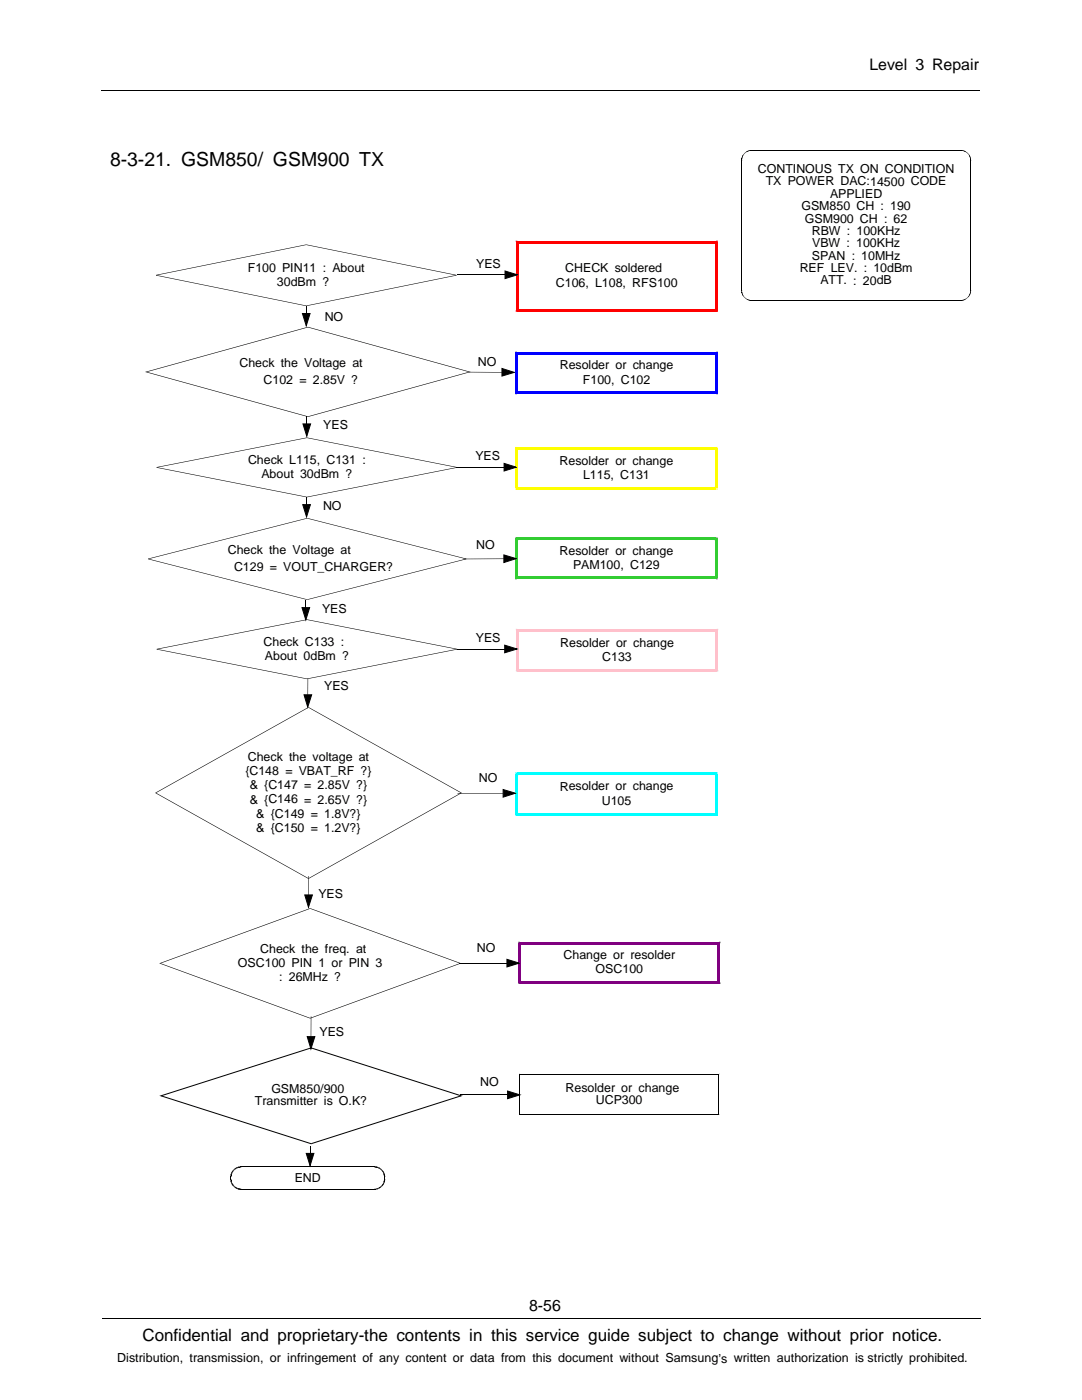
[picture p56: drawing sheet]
<svg xmlns="http://www.w3.org/2000/svg" width="216mm" height="279mm" viewBox="0 0 216 279" stroke-linecap="round" stroke-linejoin="round" font-family="sans-serif">
<defs><g id="words">
<text font-size="3.9" x="21.9" y="33.1">8-3-21. GSM850/ GSM900 TX</text>
<text font-size="3.4" x="28.4" y="267.7">Confidential and proprietary-the contents in this service guide subject to change without prior notice.</text>
<g font-size="3.2">
<text x="173.5" y="14">Level 3 Repair</text>
<text x="105.6" y="261.6">8-56</text>
</g>
<g font-size="2.5">
<text x="151.2" y="34.5">CONTINOUS TX ON CONDITION</text>
<text x="152.8" y="37">TX POWER DAC:14500 CODE</text>
<text x="159.9" y="42">GSM850 CH : 190</text>
<text x="165.6" y="39.5">APPLIED</text>
<text x="160.6" y="44.4">GSM900 CH : 62</text>
<text x="162" y="46.9">RBW : 100KHz</text>
<text x="95" y="53.4">YES</text>
<text x="162" y="51.8">SPAN : 10MHz</text>
<text x="162.1" y="49.4">VBW : 100KHz</text>
<text x="49.4" y="54.2">F100 PIN11 : About</text>
<text x="55.3" y="57">30dBm ?</text>
<text x="110.9" y="57.2">C106, L108, RFS100</text>
<text x="112.8" y="54.4">CHECK soldered</text>
<text x="159.6" y="54.3">REF LEV. : 10dBm</text>
<text x="163.7" y="56.8">ATT. : 20dB</text>
<text x="64.8" y="64">NO</text>
<text x="47.8" y="73.2">Check the Voltage at</text>
<text x="52.6" y="76.7">C102 = 2.85V ?</text>
<text x="95.3" y="73">NO</text>
<text x="111.7" y="73.7">Resolder or change</text>
<text x="116.3" y="76.5">F100, C102</text>
<text x="64.5" y="85.6">YES</text>
<text x="49.5" y="92.5">Check L115, C131 :</text>
<text x="52.2" y="95.4">About 30dBm ?</text>
<text x="94.8" y="91.9">YES</text>
<text x="111.7" y="92.8">Resolder or change</text>
<text x="116.3" y="95.6">L115, C131</text>
<text x="64.5" y="101.7">NO</text>
<text x="45.4" y="110.5">Check the Voltage at</text>
<text x="95" y="109.6">NO</text>
<text x="111.7" y="110.7">Resolder or change</text>
<text x="114.3" y="113.5">PAM100, C129</text>
<text x="46.7" y="114">C129 = VOUT_CHARGER?</text>
<text x="64.3" y="122.3">YES</text>
<text x="52.6" y="128.8">Check C133 :</text>
<text x="52.9" y="131.7">About 0dBm ?</text>
<text x="95" y="128.2">YES</text>
<text x="111.8" y="129.1">Resolder or change</text>
<text x="120.2" y="131.8">C133</text>
<text x="64.7" y="137.7">YES</text>
<text x="49" y="154.7">{C148 = VBAT_RF ?}</text>
<text x="49.4" y="151.9">Check the voltage at</text>
<text x="49.8" y="157.5">&amp; {C147 = 2.85V ?}</text>
<text x="49.8" y="160.4">&amp; {C146 = 2.65V ?}</text>
<text x="95.6" y="156.1">NO</text>
<text x="111.7" y="157.8">Resolder or change</text>
<text x="120.1" y="160.6">U105</text>
<text x="51.1" y="163.2">&amp; {C149 = 1.8V?}</text>
<text x="51.1" y="166">&amp; {C150 = 1.2V?}</text>
<text x="63.6" y="179.2">YES</text>
<text x="51.9" y="190.1">Check the freq. at</text>
<text x="95.1" y="189.9">NO</text>
<text x="112.5" y="191.4">Change or resolder</text>
<text x="47.5" y="192.9">OSC100 PIN 1 or PIN 3</text>
<text x="55.7" y="195.8">: 26MHz ?</text>
<text x="118.9" y="194.2">OSC100</text>
<text x="63.8" y="206.8">YES</text>
<text x="50.9" y="220.6">Transmitter is O.K?</text>
<text x="54.1" y="218.1">GSM850/900</text>
<text x="95.8" y="216.6">NO</text>
<text x="112.9" y="217.9">Resolder or change</text>
<text x="118.9" y="220.3">UCP300</text>
<text x="58.8" y="235.8">END</text>
<text x="23.4" y="271.9">Distribution, transmission, or infringement of any content or data from this document without Samsung’s written authorization is strictly prohibited.</text>
</g>
</g></defs>
<path d="M20.2 18.1h175.3M20.4 263h175.3" fill="none" stroke="#000" stroke-width=".2"/>
<g fill="#000">
<path d="M31.1 54.9v.1zM31.2 54.9l29.9 6.1v.1l-30-6.1zM61.1 48.8v.1zM31.1 54.9l30-6.1v.1l-29.9 6.1zM91.1 54.9v.1zM61.1 48.8l30 6.1v.1l-30-6.1zM29.2 74.2l32.3 8.9-.1 .1-32.2-8.9zM61.1 61v.1zM61.1 61l30-6.1v.1l-30 6.1zM61.4 65.2l.1 .1zM29.2 74.2l32.2-9 .1 .1-32.3 9zM61.5 65.2l32.2 9v.1l-32.3-9z"/>
<path d="M61.4 83.1l32.3-8.9v.1l-32.2 8.9zM61.4 83.1l.1 .1zM29.6 111.5v.1zM29.6 111.5l31.7 8.1v.1l-31.7-8.1zM61.3 103.4v.1zM61.3 119.6v.1zM29.6 111.5l31.7-8.1v.1l-31.7 8.1zM61.3 119.6l31.7-8.1v.1l-31.7 8.1zM93 111.5v.1zM61.3 103.4l31.7 8.1v.1l-31.7-8.1z"/>
<path d="M28.9 74.2h.5z" fill-rule="evenodd"/>
<path d="M93.5 74.2h.4z" fill-rule="evenodd"/>
</g>
<g fill="#f00">
<path d="M142.6 48.3h.6v-.3h-.3v.6h-.3z" fill-rule="evenodd"/>
<path d="M142.6 61.6v.3h.6v.3h-.3v-.6z" fill-rule="evenodd"/>
<path d="M102.9 61.9h.6v-.3h-.3v.6h-.3z" fill-rule="evenodd"/>
<path d="M102.9 48h.3v.6h.3v-.3h-.6z" fill-rule="evenodd"/>
</g>
<g fill="#f00">
<path d="M142.6 48.3h.6v13.6h-.6z"/>
<path d="M103.2 61.6h39.7v.6h-39.7z"/>
<path d="M102.9 48.3h.6v13.6h-.6z"/>
<path d="M103.2 48h39.7v.6h-39.7z"/>
</g>
<g fill="#00f">
<path d="M142.9 70.2h.3v.3h-.6v.3h.3z" fill-rule="evenodd"/>
<path d="M142.6 78.1h.3v.6h.3v-.3h-.6z" fill-rule="evenodd"/>
<path d="M102.8 78.4h.6v-.3h-.3v.6h-.3z" fill-rule="evenodd"/>
<path d="M102.8 70.2h.3v.6h.3v-.3h-.6z" fill-rule="evenodd"/>
</g>
<g fill="#00f">
<path d="M142.6 70.5h.6v7.9h-.6z"/>
<path d="M103.1 78.1h39.8v.6h-39.8z"/>
<path d="M102.8 70.5h.6v7.9h-.6z"/>
<path d="M103.1 70.2h39.8v.6h-39.8z"/>
</g>
<g fill="#32cd32">
<path d="M142.9 107.3h.3v.2h-.6v.3h.3z" fill-rule="evenodd"/>
<path d="M142.6 115v.3h.6v.3h-.3v-.6z" fill-rule="evenodd"/>
<path d="M102.8 115.3h.6v-.3h-.3v.6h-.3z" fill-rule="evenodd"/>
<path d="M102.8 107.3h.3v.5h.3v-.3h-.6z" fill-rule="evenodd"/>
</g>
<g fill="#32cd32">
<path d="M142.6 107.5h.6v7.8h-.6z"/>
<path d="M103.1 115h39.8v.6h-39.8z"/>
<path d="M102.8 107.5h.6v7.8h-.6z"/>
<path d="M103.1 107.3h39.8v.5h-39.8z"/>
</g>
<path d="M31.3 93.2v.1zM31.3 93.2l29.9 5.9v.2l-29.9-6zM61.2 87.3v.1zM61.2 99.1l.1 .2zM31.3 93.2l29.9-5.9v.1l-29.9 5.9zM61.2 99.1l30-5.9v.1l-29.9 6zM91.2 93.2v.1zM61.3 87.3l29.9 5.9v.1l-30-5.9z" fill="#000"/>
<g fill="#ff0">
<path d="M142.6 89.5h.6v-.3h-.3v.6h-.3z" fill-rule="evenodd"/>
<path d="M142.6 97.1h.3v.6h.3v-.3h-.6z" fill-rule="evenodd"/>
<path d="M102.8 97.4h.6v-.3h-.3v.6h-.3z" fill-rule="evenodd"/>
<path d="M102.8 89.2v.3h.6v.3h-.3v-.6z" fill-rule="evenodd"/>
</g>
<g fill="#ff0">
<path d="M142.6 89.5h.6v7.9h-.6z"/>
<path d="M103.1 97.1h39.8v.6h-39.8z"/>
<path d="M102.8 89.5h.6v7.9h-.6z"/>
<path d="M103.1 89.2h39.8v.6h-39.8z"/>
</g>
<path d="M91.3 54.9h9.5M100.8 54.1l2.4 .7-2.4 .8zM60.3 62.6h1.6l-.8 2.4zM93.6 74.3h6.6M100.2 73.5l2.4 .8-2.4 .8zM60.5 84.6h1.5l-.8 2.5zM91.1 93.2h9.5M100.6 92.5l2.4 .7-2.4 .8zM60.4 100.7h1.5l-.7 2.5zM92.5 111.5h8M100.5 110.7l2.5 .8-2.5 .8zM60.3 121.3h1.5l-.8 2.4z" fill="none" stroke="#000" stroke-width=".2"/>
<g fill="#000">
<path d="M100.8 54.1l2.4 .7-2.4 .8zM60.3 62.6h1.6l-.8 2.4zM100.2 73.5l2.4 .8-2.4 .8zM60.5 84.6h1.5l-.8 2.5zM100.6 92.5l2.4 .7-2.4 .8zM60.4 100.7h1.5l-.7 2.5zM100.5 110.7l2.5 .8-2.5 .8zM31.3 129.5v.1zM31.3 129.5l30 5.9-.1 .1-29.9-5.9zM60.3 121.3h1.5l-.8 2.4zM61.2 123.6l.1 .1zM61.3 135.4v.1z"/>
<path d="M31.3 129.5l29.9-5.9 .1 .1-30 5.9zM61.3 135.4l29.9-5.9v.1l-29.9 5.9zM91.2 129.5v.1zM61.3 123.6l29.9 5.9v.1l-29.9-5.9z"/>
</g>
<path d="M61 61h.2v1.6h-.2zM61.2 83.1h.1v1.5h-.1zM61.1 99.2h.1v1.5h-.1zM61 119.7h.1v1.6h-.1z" fill="#000"/>
<g fill="#ffc0cb">
<path d="M142.7 125.8h.6v-.3h-.3v.6h-.3z" fill-rule="evenodd"/>
<path d="M142.7 133.4h.3v.6h.3v-.3h-.6z" fill-rule="evenodd"/>
<path d="M103.2 133.4v.6h-.3v-.3h.6v-.3z" fill-rule="evenodd"/>
<path d="M102.9 125.5h.3v.6h.3v-.3h-.6z" fill-rule="evenodd"/>
</g>
<g fill="#ffc0cb">
<path d="M142.7 125.8h.6v7.9h-.6z"/>
<path d="M103.2 133.4h39.8v.6h-39.8z"/>
<path d="M102.9 125.8h.6v7.9h-.6z"/>
<path d="M103.2 125.5h39.8v.6h-39.8z"/>
</g>
<path d="M60.7 138.7h1.5l-.8 2.4zM61.4 135.4v3.3M91.2 129.5h9.5M100.7 128.8l2.5 .7-2.5 .8z" fill="none" stroke="#000" stroke-width=".2"/>
<g fill="#000">
<path d="M100.7 128.8l2.5 .7-2.5 .8zM31.1 158.2l30.5 17.1-.1 .1-30.4-17.1zM60.7 138.7h1.5l-.8 2.4zM31.1 158.2l30.4-17.1 .1 .1-30.5 17.1zM61.6 141.1l30.5 17.1-.1 .1-30.5-17.1zM61.5 175.3l30.5-17.1 .1 .1-30.5 17.1z"/>
<path d="M30.9 158.2h.3z" fill-rule="evenodd"/>
<path d="M61.6 141.1v.1z" fill-rule="evenodd"/>
<path d="M91.9 158.2h.3z" fill-rule="evenodd"/>
<path d="M61.6 175.3v.1z" fill-rule="evenodd"/>
</g>
<g fill="#0ff">
<path d="M142.9 154.1h.3v.3h-.6v.3h.3z" fill-rule="evenodd"/>
<path d="M142.6 162.2v.3h.6v.3h-.3v-.6z" fill-rule="evenodd"/>
<path d="M102.8 162.5h.6v-.3h-.3v.6h-.3z" fill-rule="evenodd"/>
<path d="M102.8 154.1h.3v.6h.3v-.3h-.6z" fill-rule="evenodd"/>
</g>
<g fill="#0ff">
<path d="M142.6 154.4h.6v8.1h-.6z"/>
<path d="M103.1 162.2h39.8v.6h-39.8z"/>
<path d="M102.8 154.4h.6v8.1h-.6z"/>
<path d="M103.1 154.1h39.8v.6h-39.8z"/>
</g>
<g fill="#000">
<path d="M32 192.2l29.9 11v.1l-30-11zM61.9 181.3v.1zM31.9 192.2l30-10.9v.1l-29.9 10.9zM61.9 181.3l30 10.9-.1 .1-29.9-10.9zM61.9 203.2l29.9-11 .1 .1-30 11zM61.9 203.2v.1z"/>
<path d="M31.8 192.3h.3z" fill-rule="evenodd"/>
<path d="M91.7 192.3h.3z" fill-rule="evenodd"/>
</g>
<g fill="#800080">
<path d="M143.5 187.9h.3v.3h-.6v.3h.3z" fill-rule="evenodd"/>
<path d="M143.2 195.8v.3h.6v.3h-.3v-.6z" fill-rule="evenodd"/>
<path d="M103.4 196.1h.6v-.3h-.3v.6h-.3z" fill-rule="evenodd"/>
<path d="M103.4 187.9h.3v.6h.3v-.3h-.6z" fill-rule="evenodd"/>
</g>
<g fill="#800080">
<path d="M143.2 188.2h.6v7.9h-.6z"/>
<path d="M103.7 195.8h39.8v.6h-39.8z"/>
<path d="M103.4 188.2h.6v7.9h-.6z"/>
<path d="M103.7 187.9h39.8v.6h-39.8z"/>
</g>
<g fill="#000">
<path d="M147.9 31.9h.1zM148 31.8v.1zM148 31.8h.1zM148 31.7l.1 .1zM148 31.6l.1 .1zM148 31.6h.1zM148 31.5l.1 .1zM148 31.5h.1zM148 31.4l.1 .1zM148 31.3l.1 .1zM148.1 31.3v.1zM148.1 31.3h.1z"/>
<path d="M148.1 31.2l.1 .1zM148.1 31.2h.1zM148.2 31.1v.1zM148.2 31.1h.1zM148.2 31l.1 .1zM148.2 31h.1zM148.3 30.9v.1zM148.3 30.9h.1zM148.4 30.8v.1zM148.4 30.8h.1zM148.4 30.8l.1-.1zM148.5 30.6v.1z"/>
<path d="M148.4 30.7h.1zM148.5 30.6h.1zM148.5 30.5h.2zM148.7 30.5h.1zM148.7 30.4l.1 .1zM148.7 30.4h.2zM148.8 30.3l.1 .1zM148.8 30.3h.2zM148.9 30.2l.1 .1zM148.9 30.2l.2 .1zM149 30.2l.1 .1zM149 30.2h.2z"/>
<path d="M149.1 30.1l.1 .1zM149.1 30.1l.2 .1zM149.2 30.1l.1 .1zM149.2 30.1l.2 .1zM149.3 30.1l.1 .1zM149.4 30.1h.1zM149.5 30v.1zM149.5 30l.1 .1zM149.6 30v.1zM149.7 30v.1zM149.7 30l.1 .1zM149.8 30v.1z"/>
<path d="M149.8 30l.1 .1zM149.9 30v.1zM191.8 30v.1zM191.8 30l.1 .1zM191.9 30v.1zM191.9 30l.1 .1zM192 30v.1zM192 30l.1 .1zM192.1 30v.1zM192.1 30l.1 .1zM192.2 30v.1zM192.2 30l.1 .2z"/>
<path d="M192.3 30.1v.1zM192.3 30.1l.1 .1zM192.4 30.1v.1zM192.4 30.1l.1 .1zM192.5 30.1v.1zM192.5 30.1l.1 .2zM192.6 30.2v.1zM192.6 30.2l.1 .1zM192.7 30.2v.1zM192.7 30.2v.2zM192.8 30.3v.1zM192.8 30.3l.1 .2z"/>
<path d="M192.9 30.4v.1zM192.9 30.4l.1 .1zM193 30.5l.1 .1zM193.1 30.5v.1zM193.1 30.6l.1 .1zM193.2 30.7v.1zM193.2 30.8l.2 .1zM193.3 30.9h.1zM193.3 30.9l.2 .1zM193.4 31h.1zM193.4 31l.1 .1zM193.4 31.1h.1z"/>
<path d="M193.4 31.1l.1 .1zM193.4 31.2h.1zM193.4 31.2l.2 .1zM193.5 31.3h.1zM193.5 31.4l.1-.1zM193.5 31.4l.2 .1zM193.5 31.5h.2zM193.5 31.5l.2 .1zM193.6 31.6h.1zM193.6 31.7l.1-.1zM193.6 31.7h.1zM193.6 31.8l.1-.1z"/>
<path d="M193.6 31.8h.1zM193.6 31.8l.2 .1zM193.7 31.9h.1zM147.9 58.1h.1zM148 58.2l.1-.1zM147.9 58.1h.2zM148 58.3h.1zM148 58.3l.1-.1zM148 58.2h.1zM148 58.4h.1zM148 58.3l.1 .1zM148 58.5h.1z"/>
<path d="M148 58.4l.1 .1zM148 58.6h.1zM148 58.5l.1 .1zM148.1 58.7h.1zM148 58.6l.2 .1zM148.1 58.8h.1zM148.1 58.7l.1 .1zM148.2 58.9h.1zM148.1 58.8l.2 .1zM148.2 59l.1-.1zM148.3 59.1l.1-.1zM148.2 59h.2z"/>
<path d="M148.4 59.2l.1-.1zM148.3 59.1h.2zM148.4 59.2h.1zM148.4 59.3l.1-.1zM148.5 59.3h.1zM148.7 59.4v.1zM148.6 59.3l.1 .2zM148.7 59.5h.1zM148.9 59.6l-.1 .1zM148.8 59.5v.2zM149 59.6l-.1 .1zM148.9 59.6v.1z"/>
<path d="M149.1 59.7l-.1 .1zM149 59.6v.2zM149.2 59.7l-.1 .1zM149.1 59.7v.1zM149.3 59.8l-.1 .1zM149.2 59.7v.2zM149.3 59.8v.1zM149.4 59.8l-.1 .1zM149.5 59.8v.1zM149.4 59.8l.1 .1zM149.6 59.9l-.1 .1zM149.5 59.8v.2z"/>
<path d="M149.6 59.9v.1zM192 59.9v.1zM191.9 59.9l.1 .1zM192.1 59.9v.1zM192 59.9l.1 .1zM192.2 59.8v.1zM192.1 59.9h.1zM192.2 59.8l.1 .1zM192.3 59.8v.1zM192.4 59.8v.1zM192.3 59.8l.1 .1zM192.5 59.7v.1z"/>
<path d="M192.4 59.8h.1zM192.6 59.7v.1zM192.5 59.7l.1 .1zM192.6 59.6l.1 .1zM192.6 59.7h.1zM192.7 59.6l.1 .1zM192.6 59.6l.2 .1zM192.9 59.5v.1zM192.7 59.6h.2zM193 59.4v.1zM193 59.4l-.1 .2zM193.1 59.3v.1z"/>
<path d="M193 59.4h.1zM193.1 59.2v.2zM193.1 59.2l.1 .1zM193.2 59.1l.1 .1zM193.2 59.1v.2zM193.3 59l.1 .1zM193.3 59v.2zM193.4 58.9l.1 .1zM193.4 58.9v.2zM193.4 58.9h.1zM193.4 58.8h.1zM193.4 58.8l.1 .1z"/>
<path d="M193.5 58.7h.1zM193.5 58.7v.1zM193.5 58.6h.1zM193.5 58.6l.1 .1zM193.5 58.5h.2zM193.5 58.5l.1 .1zM193.6 58.4h.1zM193.6 58.4l.1 .1zM193.6 58.3h.1zM193.6 58.3l.1 .1zM193.6 58.2l.1 .1zM193.6 58.1l.1 .1z"/>
<path d="M193.6 58.1l.1 .2zM193.7 58.1h.1zM193.7 58.1v.1zM149.7 59.9v.1zM149.6 59.9l.1 .1zM149.8 59.9v.1zM149.9 59.9v.1zM149.8 59.9l.1 .1zM191.8 59.9v.1zM191.9 59.9v.1zM191.8 59.9l.1 .1zM100.4 157.6l2.4 .7-2.4 .8z"/>
<path d="M60.8 178.6h1.5l-.7 2.5zM101.2 191.5l2.4 .7-2.4 .8zM32.2 218.6l29.9 9.6-.1 .1-29.9-9.5zM61.3 206.9h1.5l-.8 2.4zM32.1 218.6l29.9-9.6 .1 .2-29.9 9.6zM62.1 209l29.9 9.6-.1 .2-29.8-9.6zM101.3 217.7l2.4 .8-2.4 .8zM46 235.4h.2zM46 234.8h.2zM46 234.7l.2 .1zM46 235.5h.2zM46 234.7h.2z"/>
<path d="M46 234.6l.2 .1zM46 235.7h.2zM46 235.6h.2zM46 234.6h.2zM46 234.5h.2zM46 235.5l.2 .1zM46 234.4l.2 .1zM46 235.8h.2zM46 235.7l.2 .1zM46.1 234.3l.1 .2zM46.1 235.9l.1-.1zM46.1 234.3l.1 .1z"/>
<path d="M46.1 234.2l.1 .2zM46.1 236l.2-.1zM46.1 234.2l.2 .1zM46.1 235.9h.2zM46.1 234.1l.1 .2zM46.1 236.1l.2-.1zM46.1 234.1l.2 .1zM46.1 236h.2zM46.2 234l.2 .1-.1 .1-.2-.1zM46.2 236.2l.2-.1zM46.2 234l.2 .1zM46.1 236.1h.3z"/>
<path d="M46.2 233.9l.2 .1v.1l-.2-.1zM46.2 236.3l.2-.1zM46.2 233.9l.2 .1zM46.2 236.2h.2zM46.2 233.8l.2 .2zM46.2 233.8l.2 .1zM46.2 236.3h.2zM46.2 236.4l.2-.1zM46.4 233.7l.1 .1-.1 .1-.1-.1zM46.4 236.5l.1-.1zM46.4 233.7l.1 .1zM46.3 236.4l.1-.1 .1 .1-.1 .1z"/>
<path d="M46.4 233.6l.1 .2zM46.4 236.6l.2-.1zM46.4 233.6l.2 .1zM46.4 236.5l.1-.1 .1 .1-.2 .1zM46.5 233.5l.2 .2h-.1l-.2-.1zM46.5 236.7l.2-.1zM46.5 233.5l.2 .2zM46.4 236.6l.2-.1 .1 .1-.2 .1zM46.6 233.4l.1 .1v.1l-.2-.1zM46.6 233.4l.1 .1zM46.7 236.6l-.1 .2-.1-.1zM46.7 236.6l-.1 .2z"/>
<path d="M46.6 233.4l.1-.1 .1 .2-.1 .1zM46.8 236.7l-.1 .2zM46.7 233.3l.1-.1 .1 .2-.1 .1zM46.7 233.3l.1 .2zM46.7 236.6l.1 .1-.1 .2-.1-.1zM46.8 233.2l.1 .2zM46.8 236.7l.1 .1-.1 .2-.1-.1zM46.9 236.8l-.1 .2zM46.8 233.2l.2 .1zM47 236.9l-.1 .1zM46.9 233.2l.1 .1zM46.9 236.8l.1 .1-.1 .1h-.1z"/>
<path d="M46.9 233.2l.1-.1 .1 .1-.1 .1zM47.1 237l-.1 .1zM47 233.1l.1 .1zM47 236.9l.1 .1-.1 .1-.1-.1zM47 233.1l.2 .1zM47.1 233l.1 .2zM47.1 237v.2zM47.2 237l-.1 .2zM47.1 233h.1l.1 .2h-.1zM47.3 237l-.1 .2zM47.2 233l.1 .2zM47.2 237v.2z"/>
<path d="M47.2 233l.1-.1 .1 .2-.1 .1zM47.4 237.1l-.1 .2zM47.3 232.9l.2 .2zM47.3 232.9l.1 .2zM47.3 237v.3zM47.4 232.9l.1 .2zM47.4 237.1v.2zM47.5 237.1l-.1 .2zM47.4 232.9l.2 .2zM47.6 237.2l-.1 .1zM47.5 232.9l.1 .2zM47.5 237.1v.2z"/>
<path d="M47.5 232.9l.1 .1zM47.6 237.2v.2zM47.6 232.9v.1zM47.6 232.9l.1 .1zM47.7 237.2v.2zM47.7 232.8v.2zM47.6 237.2l.1 .2zM47.8 237.2v.2zM47.7 237.2l.1 .2zM47.8 232.8l.1 .2zM47.8 232.8v.2zM47.9 232.8v.2z"/>
<path d="M47.8 237.2l.1 .2zM47.9 232.8l.1 .2zM47.9 237.2v.2zM61.1 230.2h1.5l-.7 2.4zM62.1 228.2l29.8-9.6 .1 .2-29.9 9.5zM74.9 232.8l-.1 .2zM74.8 237.2l.1 .2zM74.9 232.8l.1 .2zM75 237.2v.2zM75 232.8v.2zM75 232.8l.1 .2zM74.8 237.2l.2 .2z"/>
<path d="M75.1 232.8v.2zM75 237.2l.1 .2zM75.2 232.9l-.1 .1zM75.1 237.2l.1 .2zM75.2 232.9v.2zM75 237.2l.2 .2zM75.3 232.9l-.1 .2zM75.2 237.2l.1 .1zM75.3 232.9l.1 .2zM75.1 237.2l.2 .1zM75.4 232.9v.2zM75.2 237.2l.2 .1z"/>
<path d="M75.4 237.1v.2zM75.4 237.1l.1 .2zM75.5 232.9v.3zM75.5 232.9l-.1 .2zM75.3 237.2l.2 .1zM75.6 233l-.1 .2zM75.4 237.1l.1-.1 .1 .2-.1 .1zM75.5 237l.1 .2zM75.6 233v.2zM75.7 233l-.1 .2zM75.6 237l.1 .2zM75.7 233v.2z"/>
<path d="M75.5 237.1l.2 .1zM75.8 233.1l-.1 .1zM75.7 237l.1 .1zM75.8 233.1l.1 .1-.1 .1-.1-.1zM75.6 237l.2 .1zM75.9 233.2l-.1 .1zM75.8 236.9l.1 .1zM75.9 233.2h.1l-.1 .2-.1-.1zM75.7 237h.2zM76 233.2l-.1 .2zM75.8 236.9l.1-.1 .1 .2h-.1zM75.9 236.8l.1 .2z"/>
<path d="M76 233.2l.1 .1-.1 .2-.1-.1zM76 236.7l.1 .2zM76.1 233.3l.1 .1-.1 .2-.1-.1zM76.1 233.3l-.1 .2zM75.9 236.8l.1-.1 .1 .2-.1 .1zM76.2 233.4l-.1 .2zM76 236.7l.1-.1 .1 .2-.1 .1zM76.1 236.6l.1 .2zM76.1 233.5l.1-.1 .1 .1-.1 .1zM76.2 233.6l.1-.1zM76.2 236.6l.1 .1zM76.3 233.5l.1 .1-.2 .1z"/>
<path d="M76.1 236.6h.1l.1 .1-.1 .1zM76.2 233.7l.2-.1zM76.2 236.5l.2 .1zM76.2 233.7l.2-.1 .1 .1-.2 .1zM76.2 236.5l.2 .1-.1 .1-.1-.1zM76.3 233.8l.2-.1zM76.3 236.4l.2 .1zM76.3 233.8l.2-.1v.1l-.1 .1zM76.3 236.4l.2 .1-.1 .1-.2-.1zM76.4 233.9l.2-.1zM76.4 236.3l.1 .2zM76.4 236.3l.2 .1z"/>
<path d="M76.4 233.9h.2zM76.4 234l.2-.1zM76.4 236.2l.2 .1zM76.4 234h.2zM76.4 236.2l.2 .2zM76.5 234.1l.1-.1zM76.5 236.1l.1 .1zM76.5 234.1h.2zM76.5 236.1l.1 .2zM76.5 234.2l.2-.1zM76.5 236l.2 .1zM76.5 234.2h.2z"/>
<path d="M76.5 236l.2 .1-.1 .1-.1-.1zM76.5 234.3l.2-.1zM76.5 235.9l.2 .1zM76.5 234.3h.3zM76.6 235.9l.1 .2zM76.6 234.4l.2-.1zM76.6 235.8l.2 .1zM76.6 234.4h.2zM76.6 235.8l.1 .2zM76.6 234.5l.2-.1zM76.6 235.8h.2zM76.6 234.5h.2z"/>
<path d="M76.6 235.7h.2zM76.6 234.5l.2 .1zM76.6 235.7l.2 .1zM76.6 234.6h.2zM76.6 235.6h.2zM76.6 234.6l.2 .1zM76.6 235.6l.2 .1zM76.6 234.7h.2zM76.6 235.5h.2zM76.6 234.7l.3 .1zM76.6 235.5l.2 .1zM76.7 234.8h.2z"/>
<path d="M76.7 235.4l.2 .1zM76.7 235.4l.1 .1z"/>
<path d="M31.8 218.7l.3-.1 .1 .2 .3-.1-.3-.1-.1 .2z" fill-rule="evenodd"/>
<path d="M62 209l.1 .2z" fill-rule="evenodd"/>
<path d="M91.7 218.7l.2 .1 .1-.2 .4 .1-.4 .1-.1-.2z" fill-rule="evenodd"/>
<path d="M103.6 214.3l.2 .2z" fill-rule="evenodd"/>
<path d="M143.4 214.4l.2-.1-.1 .2z" fill-rule="evenodd"/>
<path d="M62.1 228.2v.2z" fill-rule="evenodd"/>
<path d="M103.7 222.3l.1 .1-.2 .1z" fill-rule="evenodd"/>
<path d="M143.4 222.3l.2 .2z" fill-rule="evenodd"/>
</g>
<g fill="none" stroke="#000" stroke-width=".2">
<path d="M148 31.9v26.2M149.9 30h41.8M193.7 31.9v26.2M149.9 60h41.9M91.3 158.4h9.1M100.4 157.6l2.4 .7-2.4 .8zM60.8 178.6h1.5l-.7 2.5zM61.6 174.8v3.8M91.7 192.2h9.5M101.2 191.5l2.4 .7-2.4 .8zM61.3 206.9h1.5l-.8 2.4zM62.1 202.8v4.1"/>
<path d="M91.8 218.5h9.5M101.3 217.7l2.4 .8-2.4 .8zM103.7 214.4h39.8M103.7 214.4v8M143.5 214.4v8M47.9 237.3h27M48 232.9h26.8M61.1 230.2h1.5l-.7 2.4zM103.7 222.4h39.8"/>
</g>
<g fill="#000">
<path d="M147.9 32h.1zM148 31.6l.1 .1zM149.6 30l.1 .1zM150 30v.1zM191.7 30v.1zM191.7 30l.1 .1zM193.7 32h.1zM147.9 58h.1zM148 58.3h.1zM193.7 58h.1zM149.7 59.9l.1 .1zM150 59.9v.1z"/>
<path d="M191.7 59.9v.1zM46 235.4h.2zM46 234.9h.2zM46 234.8h.2v.6h-.2zM46 235.6l.2 .1zM46 234.5l.2 .1zM47.7 232.8l.1 .2zM48 237.2v.2zM48 232.8v.2zM61.8 228.7h.1v1.5h-.1zM74.8 232.8v.2zM74.8 237.2v.2z"/>
<path d="M74.8 232.8l.1 .2zM75 237.2l.1 .2zM76.7 234.9h.2zM76.7 235.4h.2zM76.7 234.8h.2v.6h-.2z"/>
</g>
<use href="#words"/>
</svg>
